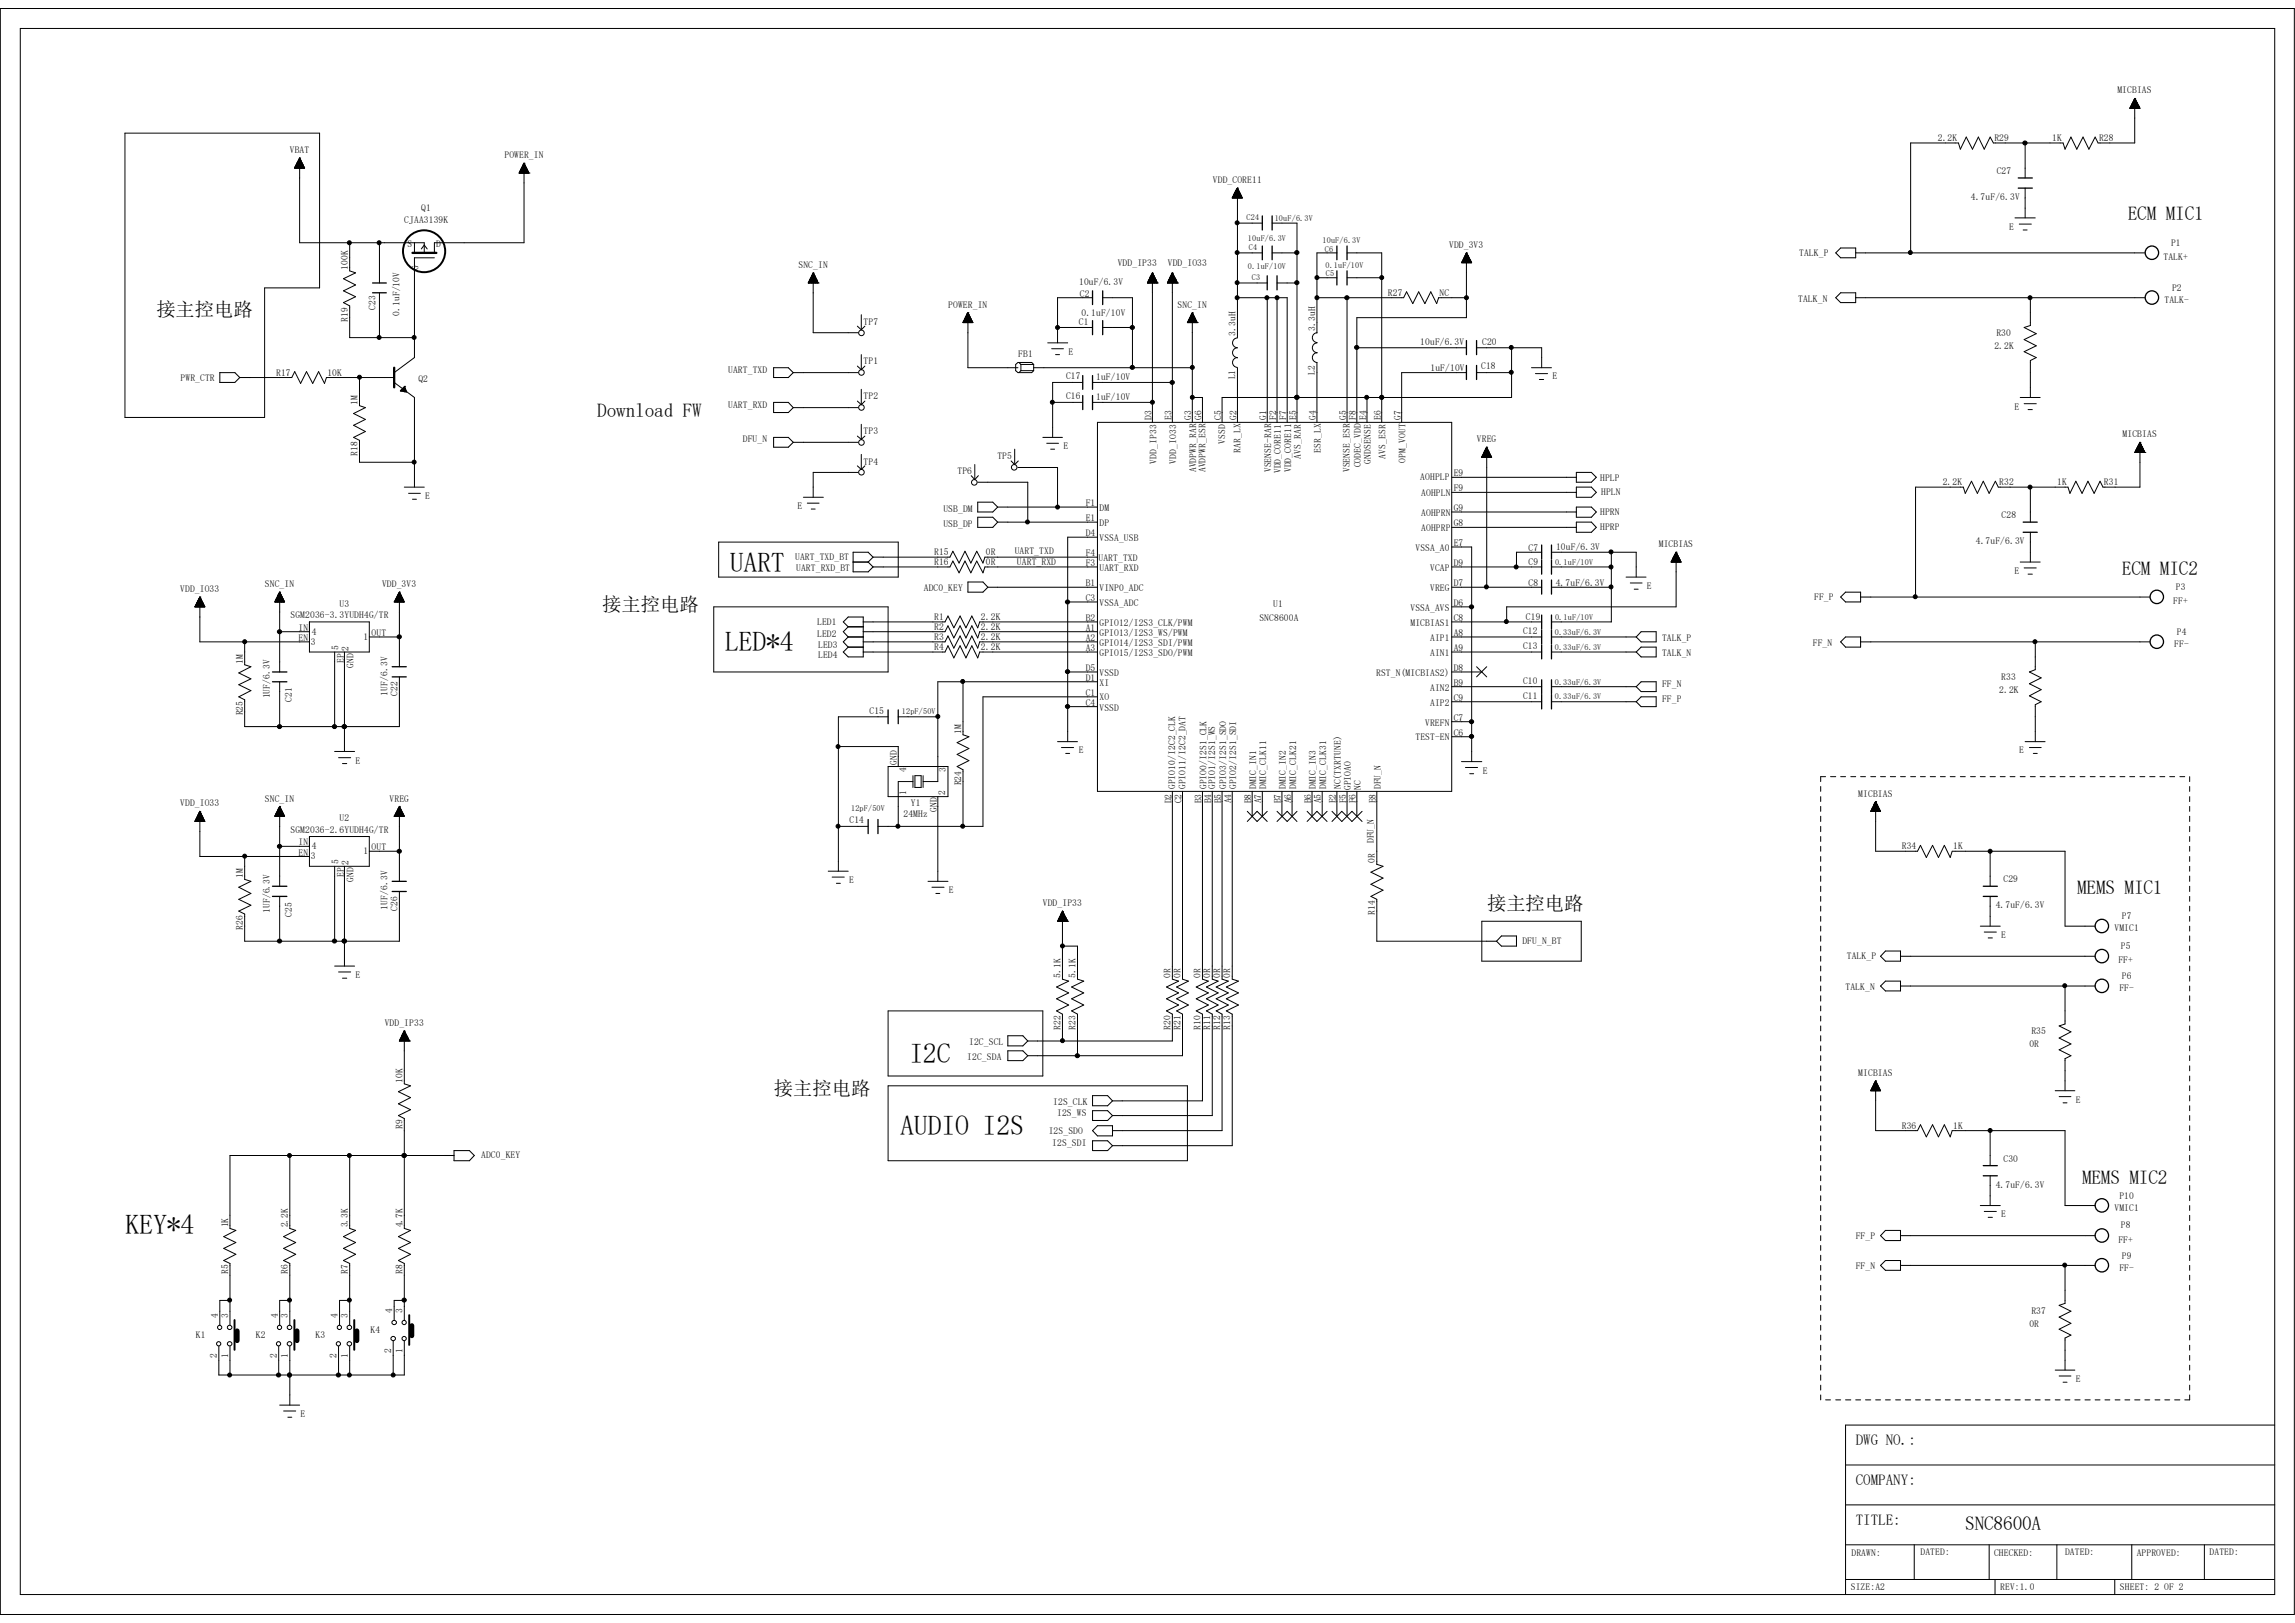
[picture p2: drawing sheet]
<svg xmlns="http://www.w3.org/2000/svg" width="297mm" height="210mm" viewBox="0 0 297 210" stroke-linecap="round" stroke-linejoin="round" font-family="sans-serif">
<defs><g id="words">
<g font-size="3.6">
<text x="94.4" y="74">UART</text>
<text x="93.8" y="84.2">LED*4</text>
<text x="117.7" y="137.5">I2C</text>
<text x="116.5" y="146.8">AUDIO I2S</text>
<text x="16.3" y="159.7">KEY*4</text>
</g>
<g font-size="2.5">
<text x="275.4" y="28.5">ECM MIC1</text>
<text x="20.2" y="40.9">接主控电路</text>
<text x="77.3" y="53.9">Download FW</text>
<text x="274.6" y="74.4">ECM MIC2</text>
<text x="77.9" y="79.1">接主控电路</text>
<text x="192.4" y="117.8">接主控电路</text>
<text x="268.8" y="115.7">MEMS MIC1</text>
<text x="100.2" y="141.7">接主控电路</text>
<text x="269.5" y="153.2">MEMS MIC2</text>
<text x="254.3" y="198">SNC8600A</text>
</g>
<g font-size="1.9">
<text x="240.2" y="187">DWG NO.:</text>
<text x="240.2" y="192.2">COMPANY:</text>
<text x="240.2" y="197.3">TITLE:</text>
</g>
<g font-size="1.2">
<text x="274" y="12.1">MICBIAS</text>
<text x="37.5" y="19.8">VBAT</text>
<text x="65.3" y="20.4">POWER_IN</text>
<text x="157" y="23.7">VDD_CORE11</text>
<text x="250.8" y="18.2">2.2K</text>
<text x="258.1" y="18.2">R29</text>
<text x="258.4" y="22.6">C27</text>
<text x="265.6" y="18.2">1K</text>
<text x="271.7" y="18.2">R28</text>
<text x="52.3" y="28.9">CJAA3139K</text>
<text x="54.5" y="27.3">Q1</text>
<text x="255.1" y="25.9">4.7uF/6.3V</text>
<text x="260" y="29.8">E</text>
<text x="45" y="34.9" transform="rotate(-90 45 34.9)">100K</text>
<text x="52.7" y="31.9">S</text>
<text x="54.1" y="34.9" transform="rotate(-90 54.1 34.9)">G</text>
<text x="56.5" y="31.9">D</text>
<text x="103.3" y="34.6">SNC_IN</text>
<text x="144.7" y="34.4">VDD_IP33</text>
<text x="151.1" y="34.4">VDD_IO33</text>
<text x="187.5" y="32.1">VDD_3V3</text>
<text x="232.8" y="33.1">TALK_P</text>
<text x="280" y="33.7">TALK+</text>
<text x="281" y="31.8">P1</text>
<text x="45" y="41.6" transform="rotate(-90 45 41.6)">R19</text>
<text x="48.6" y="40.1" transform="rotate(-90 48.6 40.1)">C23</text>
<text x="51.7" y="40.9" transform="rotate(-90 51.7 40.9)">0.1uF/10V</text>
<text x="111.8" y="42">TP7</text>
<text x="122.7" y="39.8">POWER_IN</text>
<text x="139.6" y="42">C1</text>
<text x="139.7" y="36.9">10uF/6.3V</text>
<text x="139.7" y="38.4">C2</text>
<text x="140" y="40.9">0.1uF/10V</text>
<text x="152.4" y="39.8">SNC_IN</text>
<text x="179.6" y="38.3">R27</text>
<text x="186.3" y="38.3">NC</text>
<text x="232.7" y="39">TALK_N</text>
<text x="280.1" y="39.2">TALK-</text>
<text x="281.1" y="37.6">P2</text>
<text x="111.8" y="47.2">TP1</text>
<text x="131.8" y="46.1">FB1</text>
<text x="138.3" y="45.9">E</text>
<text x="159.9" y="43.5" transform="rotate(-90 159.9 43.5)">3.3uH</text>
<text x="170.2" y="42.8" transform="rotate(-90 170.2 42.8)">3.3uH</text>
<text x="183.8" y="44.6">10uF/6.3V</text>
<text x="185.1" y="48">1uF/10V</text>
<text x="191.7" y="47.7">C18</text>
<text x="191.8" y="44.6">C20</text>
<text x="258.1" y="45.1">2.2K</text>
<text x="258.4" y="43.4">R30</text>
<text x="23.4" y="49.4">PWR_CTR</text>
<text x="35.7" y="48.6">R17</text>
<text x="42.4" y="48.6">10K</text>
<text x="46.3" y="52.4" transform="rotate(-90 46.3 52.4)">1M</text>
<text x="54.1" y="49.5">Q2</text>
<text x="94.2" y="48.2">UART_TXD</text>
<text x="94.2" y="52.7">UART_RXD</text>
<text x="111.8" y="51.7">TP2</text>
<text x="138" y="51.7">C16</text>
<text x="138" y="49.1">C17</text>
<text x="141.9" y="51.7">1uF/10V</text>
<text x="141.9" y="49.1">1uF/10V</text>
<text x="159.9" y="49.1" transform="rotate(-90 159.9 49.1)">L1</text>
<text x="170.2" y="48.5" transform="rotate(-90 170.2 48.5)">L2</text>
<text x="200.9" y="49.1">E</text>
<text x="260.7" y="53">E</text>
<text x="46.3" y="59" transform="rotate(-90 46.3 59)">R18</text>
<text x="96.1" y="57.2">DFU_N</text>
<text x="111.8" y="56.2">TP3</text>
<text x="129.1" y="59.4">TP5</text>
<text x="137.6" y="58.1">E</text>
<text x="149" y="54.4" transform="rotate(-90 149 54.4)">D3</text>
<text x="149.7" y="60" transform="rotate(-90 149.7 60)">VDD_IP33</text>
<text x="151.6" y="54.4" transform="rotate(-90 151.6 54.4)">E3</text>
<text x="152.2" y="60" transform="rotate(-90 152.2 60)">VDD_IO33</text>
<text x="154.2" y="54.4" transform="rotate(-90 154.2 54.4)">G3</text>
<text x="155.5" y="54.4" transform="rotate(-90 155.5 54.4)">G6</text>
<text x="158" y="54.4" transform="rotate(-90 158 54.4)">C5</text>
<text x="158.5" y="57.4" transform="rotate(-90 158.5 57.4)">VSSD</text>
<text x="160" y="54.4" transform="rotate(-90 160 54.4)">G2</text>
<text x="160.5" y="58.6" transform="rotate(-90 160.5 58.6)">RAR_LX</text>
<text x="163.9" y="54.4" transform="rotate(-90 163.9 54.4)">G1</text>
<text x="165.1" y="54.4" transform="rotate(-90 165.1 54.4)">F2</text>
<text x="166.5" y="54.4" transform="rotate(-90 166.5 54.4)">F7</text>
<text x="167.7" y="54.4" transform="rotate(-90 167.7 54.4)">E5</text>
<text x="168.4" y="59.4" transform="rotate(-90 168.4 59.4)">AVS_RAR</text>
<text x="170.3" y="54.4" transform="rotate(-90 170.3 54.4)">G4</text>
<text x="170.9" y="58.6" transform="rotate(-90 170.9 58.6)">ESR_LX</text>
<text x="174.2" y="54.4" transform="rotate(-90 174.2 54.4)">G5</text>
<text x="175.5" y="54.4" transform="rotate(-90 175.5 54.4)">F8</text>
<text x="176.8" y="54.4" transform="rotate(-90 176.8 54.4)">E4</text>
<text x="177.4" y="60" transform="rotate(-90 177.4 60)">GNDSENSE</text>
<text x="178.7" y="54.4" transform="rotate(-90 178.7 54.4)">E6</text>
<text x="179.3" y="59.4" transform="rotate(-90 179.3 59.4)">AVS_ESR</text>
<text x="181.3" y="54.4" transform="rotate(-90 181.3 54.4)">G7</text>
<text x="181.9" y="59.9" transform="rotate(-90 181.9 59.9)">OPM_VOUT</text>
<text x="191.1" y="57.2">VREG</text>
<text x="274.7" y="56.6">MICBIAS</text>
<text x="55" y="64.6">E</text>
<text x="103.2" y="65.9">E</text>
<text x="111.8" y="60.1">TP4</text>
<text x="123.9" y="61.4">TP6</text>
<text x="140.5" y="65.5">F1</text>
<text x="154.8" y="61.1" transform="rotate(-90 154.8 61.1)">AVDPWR_RAR</text>
<text x="156" y="61.1" transform="rotate(-90 156 61.1)">AVDPWR_ESR</text>
<text x="164.5" y="61.1" transform="rotate(-90 164.5 61.1)">VSENSE-RAR</text>
<text x="165.8" y="61.3" transform="rotate(-90 165.8 61.3)">VDD_CORE11</text>
<text x="167.1" y="61.1" transform="rotate(-90 167.1 61.1)">VDD_CORE11</text>
<text x="174.7" y="61.1" transform="rotate(-90 174.7 61.1)">VSENSE_ESR</text>
<text x="176.1" y="60.5" transform="rotate(-90 176.1 60.5)">CODEC_VDD</text>
<text x="183.8" y="62.1">AOHPLP</text>
<text x="183.9" y="64.2">AOHPLN</text>
<text x="188.1" y="61.6">E9</text>
<text x="188.1" y="63.6">F9</text>
<text x="207.1" y="62.3">HPLP</text>
<text x="207.2" y="64.1">HPLN</text>
<text x="251.4" y="62.8">2.2K</text>
<text x="258.7" y="62.8">R32</text>
<text x="266.2" y="62.8">1K</text>
<text x="272.3" y="62.8">R31</text>
<text x="120.9" y="71.8">R15</text>
<text x="122.1" y="66.3">USB_DM</text>
<text x="122.1" y="68.2">USB_DP</text>
<text x="127.6" y="71.8">0R</text>
<text x="131.3" y="71.7">UART_TXD</text>
<text x="140.5" y="69.4">D4</text>
<text x="140.5" y="67.4">E1</text>
<text x="140.5" y="72">F4</text>
<text x="142.3" y="70">VSSA_USB</text>
<text x="142.3" y="68.1">DP</text>
<text x="142.3" y="66.1">DM</text>
<text x="183.2" y="71.3">VSSA_A0</text>
<text x="183.9" y="68.7">AOHPRP</text>
<text x="183.9" y="66.8">AOHPRN</text>
<text x="188.1" y="70.7">E7</text>
<text x="188.1" y="68.1">G8</text>
<text x="188.1" y="66.1">G9</text>
<text x="197.8" y="71.3">C7</text>
<text x="201.4" y="71.2">10uF/6.3V</text>
<text x="207.1" y="66.7">HPRN</text>
<text x="207.1" y="68.6">HPRP</text>
<text x="214.7" y="70.8">MICBIAS</text>
<text x="255.7" y="70.4">4.7uF/6.3V</text>
<text x="259" y="67.1">C28</text>
<text x="23.3" y="76.6">VDD_IO33</text>
<text x="34.3" y="76">SNC_IN</text>
<text x="49.5" y="76">VDD_3V3</text>
<text x="102.9" y="72.5">UART_TXD_BT</text>
<text x="103" y="73.9">UART_RXD_BT</text>
<text x="119.5" y="76.5">ADC0_KEY</text>
<text x="120.9" y="73.1">R16</text>
<text x="127.6" y="73.1">0R</text>
<text x="131.6" y="73.1">UART_RXD</text>
<text x="140.5" y="75.9">B1</text>
<text x="140.5" y="77.8">C3</text>
<text x="140.5" y="73.2">F3</text>
<text x="142.2" y="72.6">UART_TXD</text>
<text x="142.3" y="76.5">VINP0_ADC</text>
<text x="142.3" y="73.9">UART_RXD</text>
<text x="185.1" y="76.5">VREG</text>
<text x="185.1" y="73.9">VCAP</text>
<text x="188.1" y="75.9">D7</text>
<text x="188.1" y="73.2">D9</text>
<text x="197.8" y="75.9">C8</text>
<text x="197.8" y="73.1">C9</text>
<text x="201.3" y="75.9">4.7uF/6.3V</text>
<text x="213.1" y="76.2">E</text>
<text x="234.8" y="77.6">FF_P</text>
<text x="260.7" y="74.3">E</text>
<text x="281.6" y="76.4">P3</text>
<text x="37.6" y="80">SGM2036-3.3YUDH4G/TR</text>
<text x="38.7" y="82.9">EN</text>
<text x="38.7" y="81.6">IN</text>
<text x="40.2" y="83.4">3</text>
<text x="40.3" y="82.1">4</text>
<text x="43.9" y="78.5">U3</text>
<text x="47" y="82.8">1</text>
<text x="48.1" y="82.3">OUT</text>
<text x="105.7" y="80.9">LED1</text>
<text x="105.7" y="82.4">LED2</text>
<text x="105.9" y="83.9">LED3</text>
<text x="120.9" y="80.2">R1</text>
<text x="120.9" y="81.5">R2</text>
<text x="120.9" y="82.8">R3</text>
<text x="127" y="80.2">2.2K</text>
<text x="127" y="81.5">2.2K</text>
<text x="127" y="82.8">2.2K</text>
<text x="140.5" y="81.6">A1</text>
<text x="140.5" y="82.9">A2</text>
<text x="140.5" y="80.3">B2</text>
<text x="142.3" y="82.3">GPIO13/I2S3_WS/PWM</text>
<text x="142.3" y="83.6">GPIO14/I2S3_SDI/PWM</text>
<text x="142.3" y="81">GPIO12/I2S3_CLK/PWM</text>
<text x="142.3" y="78.4">VSSA_ADC</text>
<text x="163" y="80.4">SNC8600A</text>
<text x="164.8" y="78.5">U1</text>
<text x="182.5" y="81">MICBIAS1</text>
<text x="182.5" y="79">VSSA_AVS</text>
<text x="185.1" y="82.9">AIP1</text>
<text x="188.1" y="82.3">A8</text>
<text x="188.1" y="80.3">C8</text>
<text x="188.1" y="78.4">D6</text>
<text x="197.1" y="82">C12</text>
<text x="197.1" y="84">C13</text>
<text x="197.5" y="80.2">C19</text>
<text x="215.1" y="82.9">TALK_P</text>
<text x="234.6" y="83.6">FF_N</text>
<text x="281.3" y="78.2">FF+</text>
<text x="281.4" y="83.7">FF-</text>
<text x="281.7" y="82.2">P4</text>
<text x="31.4" y="85.9" transform="rotate(-90 31.4 85.9)">1M</text>
<text x="43.8" y="84.1" transform="rotate(-90 43.8 84.1)">5</text>
<text x="44.5" y="85.8" transform="rotate(-90 44.5 85.8)">EP</text>
<text x="45.1" y="84.2" transform="rotate(-90 45.1 84.2)">2</text>
<text x="45.8" y="86.4" transform="rotate(-90 45.8 86.4)">GND</text>
<text x="50.2" y="90" transform="rotate(-90 50.2 90)">1UF/6.3V</text>
<text x="105.9" y="85.1">LED4</text>
<text x="120.9" y="84.1">R4</text>
<text x="127" y="84.1">2.2K</text>
<text x="140.5" y="84.2">A3</text>
<text x="140.5" y="88.1">D1</text>
<text x="140.5" y="86.8">D5</text>
<text x="142.3" y="84.9">GPIO15/I2S3_SDO/PWM</text>
<text x="142.3" y="88.7">XI</text>
<text x="142.3" y="87.5">VSSD</text>
<text x="178.1" y="87.5">RST_N(MICBIAS2)</text>
<text x="185.1" y="84.9">AIN1</text>
<text x="185.1" y="89.4">AIN2</text>
<text x="188.1" y="84.2">A9</text>
<text x="188.1" y="88.7">B9</text>
<text x="188.1" y="86.8">D8</text>
<text x="197.1" y="88.5">C10</text>
<text x="215.1" y="88.9">FF_N</text>
<text x="215.1" y="84.9">TALK_N</text>
<text x="258.7" y="89.7">2.2K</text>
<text x="259" y="88">R33</text>
<text x="31.4" y="92.6" transform="rotate(-90 31.4 92.6)">R25</text>
<text x="34.9" y="90.4" transform="rotate(-90 34.9 90.4)">1UF/6.3V</text>
<text x="37.8" y="90.8" transform="rotate(-90 37.8 90.8)">C21</text>
<text x="51.4" y="90.1" transform="rotate(-90 51.4 90.1)">C22</text>
<text x="112.5" y="92.4">C15</text>
<text x="124.4" y="95" transform="rotate(-90 124.4 95)">1M</text>
<text x="140.5" y="90">C1</text>
<text x="140.5" y="91.3">C4</text>
<text x="142.3" y="90.6">XO</text>
<text x="142.3" y="91.9">VSSD</text>
<text x="183.2" y="95.7">TEST-EN</text>
<text x="184.4" y="93.9">VREFN</text>
<text x="185.1" y="91.3">AIP2</text>
<text x="188.1" y="95.2">C6</text>
<text x="188.1" y="93.3">C7</text>
<text x="188.1" y="90.7">C9</text>
<text x="197.1" y="90.4">C11</text>
<text x="215.1" y="90.8">FF_P</text>
<text x="46" y="98.8">E</text>
<text x="116.1" y="99" transform="rotate(-90 116.1 99)">GND</text>
<text x="117.3" y="99.9" transform="rotate(-90 117.3 99.9)">4</text>
<text x="122.4" y="99.9" transform="rotate(-90 122.4 99.9)">3</text>
<text x="124.4" y="101.6" transform="rotate(-90 124.4 101.6)">R24</text>
<text x="139.6" y="97.5">E</text>
<text x="191.9" y="100.1">E</text>
<text x="261.3" y="97.5">E</text>
<text x="23.3" y="104.4">VDD_IO33</text>
<text x="34.3" y="103.7">SNC_IN</text>
<text x="37.6" y="107.7">SGM2036-2.6YUDH4G/TR</text>
<text x="43.9" y="106.3">U2</text>
<text x="50.4" y="103.7">VREG</text>
<text x="109.9" y="106.6">C14</text>
<text x="116.9" y="105.7">24MHz</text>
<text x="117.3" y="102.9" transform="rotate(-90 117.3 102.9)">1</text>
<text x="117.9" y="104.4">Y1</text>
<text x="121.2" y="105.1" transform="rotate(-90 121.2 105.1)">GND</text>
<text x="122.3" y="102.9" transform="rotate(-90 122.3 102.9)">2</text>
<text x="151.6" y="104" transform="rotate(-90 151.6 104)">D2</text>
<text x="152.1" y="102.2" transform="rotate(-90 152.1 102.2)">GPIO10/I2C2_CLK</text>
<text x="152.9" y="104" transform="rotate(-90 152.9 104)">C2</text>
<text x="153.4" y="102.2" transform="rotate(-90 153.4 102.2)">GPIO11/I2C2_DAT</text>
<text x="155.5" y="104" transform="rotate(-90 155.5 104)">B3</text>
<text x="156.1" y="102.2" transform="rotate(-90 156.1 102.2)">GPIO0/I2S1_CLK</text>
<text x="156.8" y="104" transform="rotate(-90 156.8 104)">B4</text>
<text x="157.3" y="102.2" transform="rotate(-90 157.3 102.2)">GPIO1/I2S1_WS</text>
<text x="158" y="104" transform="rotate(-90 158 104)">B5</text>
<text x="158.7" y="102.2" transform="rotate(-90 158.7 102.2)">GPIO3/I2S1_SDO</text>
<text x="159.3" y="104" transform="rotate(-90 159.3 104)">A4</text>
<text x="160" y="102.2" transform="rotate(-90 160 102.2)">GPIO2/I2S1_SDI</text>
<text x="161.9" y="104" transform="rotate(-90 161.9 104)">B8</text>
<text x="162.6" y="102.2" transform="rotate(-90 162.6 102.2)">DMIC_IN1</text>
<text x="163.2" y="104" transform="rotate(-90 163.2 104)">A7</text>
<text x="163.9" y="102.2" transform="rotate(-90 163.9 102.2)">DMIC_CLK11</text>
<text x="165.8" y="104" transform="rotate(-90 165.8 104)">B7</text>
<text x="166.4" y="102.2" transform="rotate(-90 166.4 102.2)">DMIC_IN2</text>
<text x="167.1" y="104" transform="rotate(-90 167.1 104)">A6</text>
<text x="167.7" y="102.2" transform="rotate(-90 167.7 102.2)">DMIC_CLK21</text>
<text x="169.7" y="104" transform="rotate(-90 169.7 104)">B6</text>
<text x="170.3" y="102.2" transform="rotate(-90 170.3 102.2)">DMIC_IN3</text>
<text x="170.9" y="104" transform="rotate(-90 170.9 104)">A5</text>
<text x="171.6" y="102.2" transform="rotate(-90 171.6 102.2)">DMIC_CLK31</text>
<text x="172.9" y="104" transform="rotate(-90 172.9 104)">E2</text>
<text x="173.5" y="102.2" transform="rotate(-90 173.5 102.2)">NC(TXRTUNE)</text>
<text x="174.2" y="104" transform="rotate(-90 174.2 104)">F5</text>
<text x="174.8" y="102.3" transform="rotate(-90 174.8 102.3)">GPIOAO</text>
<text x="175.5" y="104" transform="rotate(-90 175.5 104)">F6</text>
<text x="176.1" y="102.3" transform="rotate(-90 176.1 102.3)">NC</text>
<text x="178.1" y="104" transform="rotate(-90 178.1 104)">E8</text>
<text x="178.7" y="102.2" transform="rotate(-90 178.7 102.2)">DFU_N</text>
<text x="240.5" y="103.1">MICBIAS</text>
<text x="31.4" y="113.6" transform="rotate(-90 31.4 113.6)">1M</text>
<text x="38.7" y="110.7">EN</text>
<text x="38.7" y="109.4">IN</text>
<text x="40.2" y="111.2">3</text>
<text x="40.3" y="109.9">4</text>
<text x="43.8" y="111.8" transform="rotate(-90 43.8 111.8)">5</text>
<text x="44.5" y="113.5" transform="rotate(-90 44.5 113.5)">EP</text>
<text x="45.1" y="112" transform="rotate(-90 45.1 112)">2</text>
<text x="47" y="110.5">1</text>
<text x="48.1" y="110">OUT</text>
<text x="177.8" y="109.1" transform="rotate(-90 177.8 109.1)">DFU_N</text>
<text x="177.9" y="111.7" transform="rotate(-90 177.9 111.7)">0R</text>
<text x="246.1" y="109.9">R34</text>
<text x="252.8" y="109.9">1K</text>
<text x="34.9" y="118.2" transform="rotate(-90 34.9 118.2)">1UF/6.3V</text>
<text x="37.8" y="118.6" transform="rotate(-90 37.8 118.6)">C25</text>
<text x="45.8" y="114.1" transform="rotate(-90 45.8 114.1)">GND</text>
<text x="50.2" y="117.7" transform="rotate(-90 50.2 117.7)">1UF/6.3V</text>
<text x="51.4" y="117.9" transform="rotate(-90 51.4 117.9)">C26</text>
<text x="109.9" y="114.3">E</text>
<text x="122.8" y="115.6">E</text>
<text x="135" y="117.3">VDD_IP33</text>
<text x="177.9" y="118.4" transform="rotate(-90 177.9 118.4)">R14</text>
<text x="258.3" y="117.5">4.7uF/6.3V</text>
<text x="259.3" y="114.2">C29</text>
<text x="274.6" y="119">P7</text>
<text x="31.4" y="120.4" transform="rotate(-90 31.4 120.4)">R26</text>
<text x="197" y="122.2">DFU_N_BT</text>
<text x="239" y="124.1">TALK_P</text>
<text x="259" y="121.4">E</text>
<text x="273.6" y="120.5">VMIC1</text>
<text x="274.2" y="124.7">FF+</text>
<text x="274.5" y="122.8">P5</text>
<text x="46" y="126.6">E</text>
<text x="137.2" y="126.6" transform="rotate(-90 137.2 126.6)">5.1K</text>
<text x="139.2" y="126.6" transform="rotate(-90 139.2 126.6)">5.1K</text>
<text x="151.5" y="126.6" transform="rotate(-90 151.5 126.6)">0R</text>
<text x="152.8" y="126.6" transform="rotate(-90 152.8 126.6)">0R</text>
<text x="155.4" y="126.6" transform="rotate(-90 155.4 126.6)">0R</text>
<text x="156.6" y="126.6" transform="rotate(-90 156.6 126.6)">0R</text>
<text x="157.9" y="126.6" transform="rotate(-90 157.9 126.6)">0R</text>
<text x="159.2" y="126.6" transform="rotate(-90 159.2 126.6)">0R</text>
<text x="238.8" y="128.1">TALK_N</text>
<text x="274.3" y="128.3">FF-</text>
<text x="274.6" y="126.7">P6</text>
<text x="49.8" y="132.8">VDD_IP33</text>
<text x="125.2" y="137.1">I2C_SDA</text>
<text x="125.4" y="135.2">I2C_SCL</text>
<text x="137.2" y="133.3" transform="rotate(-90 137.2 133.3)">R22</text>
<text x="139.2" y="133.3" transform="rotate(-90 139.2 133.3)">R23</text>
<text x="151.5" y="133.3" transform="rotate(-90 151.5 133.3)">R20</text>
<text x="152.8" y="133.3" transform="rotate(-90 152.8 133.3)">R21</text>
<text x="155.4" y="133.3" transform="rotate(-90 155.4 133.3)">R10</text>
<text x="156.6" y="133.3" transform="rotate(-90 156.6 133.3)">R11</text>
<text x="157.9" y="133.3" transform="rotate(-90 157.9 133.3)">R12</text>
<text x="159.2" y="133.3" transform="rotate(-90 159.2 133.3)">R13</text>
<text x="262.6" y="135.5">0R</text>
<text x="262.9" y="133.8">R35</text>
<text x="52.1" y="140.1" transform="rotate(-90 52.1 140.1)">10K</text>
<text x="136.3" y="143">I2S_CLK</text>
<text x="240.5" y="139.2">MICBIAS</text>
<text x="268.6" y="142.7">E</text>
<text x="52.1" y="146.1" transform="rotate(-90 52.1 146.1)">R9</text>
<text x="62.3" y="149.9">ADC0_KEY</text>
<text x="135.7" y="146.7">I2S_SDO</text>
<text x="136.2" y="148.3">I2S_SDI</text>
<text x="136.8" y="144.4">I2S_WS</text>
<text x="246.1" y="146">R36</text>
<text x="252.8" y="146">1K</text>
<text x="258.3" y="153.7">4.7uF/6.3V</text>
<text x="259.3" y="150.3">C30</text>
<text x="274.3" y="155.1">P10</text>
<text x="29.5" y="158.8" transform="rotate(-90 29.5 158.8)">1K</text>
<text x="37.3" y="158.8" transform="rotate(-90 37.3 158.8)">2.2K</text>
<text x="45" y="158.8" transform="rotate(-90 45 158.8)">3.3K</text>
<text x="52.1" y="158.8" transform="rotate(-90 52.1 158.8)">4.7K</text>
<text x="240.2" y="160.3">FF_P</text>
<text x="259" y="157.5">E</text>
<text x="273.6" y="156.7">VMIC1</text>
<text x="274.2" y="160.8">FF+</text>
<text x="274.5" y="159">P8</text>
<text x="29.5" y="164.9" transform="rotate(-90 29.5 164.9)">R5</text>
<text x="37.3" y="164.9" transform="rotate(-90 37.3 164.9)">R6</text>
<text x="45" y="164.9" transform="rotate(-90 45 164.9)">R7</text>
<text x="52.1" y="164.9" transform="rotate(-90 52.1 164.9)">R8</text>
<text x="240.2" y="164.3">FF_N</text>
<text x="274.3" y="164.4">FF-</text>
<text x="274.6" y="162.9">P9</text>
<text x="25.4" y="173.2">K1</text>
<text x="28.2" y="170.6" transform="rotate(-90 28.2 170.6)">4</text>
<text x="29.5" y="170.6" transform="rotate(-90 29.5 170.6)">3</text>
<text x="33.1" y="173.2">K2</text>
<text x="35.9" y="170.6" transform="rotate(-90 35.9 170.6)">4</text>
<text x="37.3" y="170.6" transform="rotate(-90 37.3 170.6)">3</text>
<text x="40.9" y="173.2">K3</text>
<text x="43.7" y="170.6" transform="rotate(-90 43.7 170.6)">4</text>
<text x="45" y="170.6" transform="rotate(-90 45 170.6)">3</text>
<text x="48" y="172.6">K4</text>
<text x="50.8" y="169.9" transform="rotate(-90 50.8 169.9)">4</text>
<text x="52.1" y="169.9" transform="rotate(-90 52.1 169.9)">3</text>
<text x="262.6" y="171.7">0R</text>
<text x="262.9" y="170">R37</text>
<text x="28.1" y="175.7" transform="rotate(-90 28.1 175.7)">2</text>
<text x="29.5" y="175.7" transform="rotate(-90 29.5 175.7)">1</text>
<text x="35.8" y="175.7" transform="rotate(-90 35.8 175.7)">2</text>
<text x="37.3" y="175.7" transform="rotate(-90 37.3 175.7)">1</text>
<text x="43.6" y="175.7" transform="rotate(-90 43.6 175.7)">2</text>
<text x="45" y="175.7" transform="rotate(-90 45 175.7)">1</text>
<text x="50.6" y="175.1" transform="rotate(-90 50.6 175.1)">2</text>
<text x="52.1" y="175.1" transform="rotate(-90 52.1 175.1)">1</text>
<text x="268.6" y="178.9">E</text>
<text x="38.9" y="183.4">E</text>
<text x="239.6" y="201.3">DRAWN:</text>
<text x="248.5" y="201.2">DATED:</text>
<text x="258.1" y="201.3">CHECKED:</text>
<text x="267.3" y="201.2">DATED:</text>
<text x="276.5" y="201.3">APPROVED:</text>
<text x="286" y="201.2">DATED:</text>
<text x="239.5" y="205.7">SIZE:A2</text>
<text x="258.9" y="205.7">REV:1.0</text>
<text x="274.4" y="205.7">SHEET: 2 OF 2</text>
</g>
<g font-size="1.1">
<text x="161.3" y="28.4">C24</text>
<text x="165" y="28.6">10uF/6.3V</text>
<text x="161.5" y="34.8">0.1uF/10V</text>
<text x="161.5" y="31.2">10uF/6.3V</text>
<text x="161.6" y="32.3">C4</text>
<text x="171.2" y="31.4">10uF/6.3V</text>
<text x="171.4" y="32.6">C6</text>
<text x="171.5" y="34.6">0.1uF/10V</text>
<text x="171.6" y="35.7">C5</text>
<text x="162" y="36.2">C3</text>
<text x="201.3" y="73.1">0.1uF/10V</text>
<text x="201.2" y="82.1">0.33uF/6.3V</text>
<text x="201.3" y="80.2">0.1uF/10V</text>
<text x="201.2" y="88.6">0.33uF/6.3V</text>
<text x="201.2" y="84.1">0.33uF/6.3V</text>
<text x="116.7" y="92.5">12pF/50V</text>
<text x="201.2" y="90.5">0.33uF/6.3V</text>
<text x="110.2" y="105">12pF/50V</text>
</g>
</g></defs>
<g fill="none" stroke="#000" stroke-width=".13">
<path d="M0 1.1h296.9v207.8h-296.9zM2.6 3.7h291.8v202.6h-291.8zM16.2 17.2h25.2v20.1h-7.2v16.7h-18zM262.1 18.5v4.5M275.7 14v-.1h1.2v.1M275.7 13.9h1.2M275.7 14v-.2h1.2v.2M275.8 13.8h1.1M275.8 14v-.2h1v.2M275.8 13.7h1M275.8 14v-.4h1v.4M275.8 13.6h.9"/>
<path d="M275.9 14v-.5h.8v.5M275.9 13.5h.7M275.9 14v-.6h.7v.6M276 13.4h.6M276 13.3h.6M276.1 13.2h.4M276.1 14v-.9h.4v.9M276.1 13.1h.4M276.1 13h.3M276.2 14v-1.1h.2v1.1M276.2 12.9h.2M276.3 12.7h.1"/>
<path d="M276.3 12.7v5.8h-4.8l-.4-.8-.8 1.6-.7-1.6-.8 1.6-.8-1.6-.7 1.6-.3-.8h-9l-.4-.8-.8 1.6-.8-1.6-.7 1.6-.8-1.6-.8 1.6-.3-.8h-6.1v14.2M276.3 12.7l.6 1.3h-1.3zM276.3 12.8h.1M276.4 12.8h-.2v1.2M276.4 12.8v1.2M276.4 13h-.3v1M276.4 13v1M276.5 13.3h-.5v.7M276.5 13.2v.8M276.6 13.3h-.6v.7M276.6 13.3v.7M38.1 21.8h1.3"/>
<path d="M38.1 21.8v-.1h1.3v.1M38.2 21.6h1.2M38.2 21.6h1.1v.2M38.2 21.5v.3M38.2 21.5h1.1M38.3 21.5h1v.3M38.3 21.4h1M38.3 21.5v.3M38.3 21.8v-.4h.9v.4M38.3 21.3h.9M38.4 21.3h.8v.5M38.4 21.3v.5"/>
<path d="M38.4 21.3h.8M38.4 21.8v-.6h.8v.6M38.4 21.1h.7M38.4 21.1h.7v.7M38.4 21v.8M38.5 21h.6M38.5 21h.5v.8M38.5 20.9v.9M38.6 20.9h.4M38.6 20.9h.4v.9M38.6 20.8v1M38.6 20.8h.3"/>
<path d="M38.7 20.8h.2v1M38.7 20.7h.2v1.1M38.7 20.5h.1v1.3M38.7 20.5v1.3M38.8 20.4h.1M38.8 20.4v11h16.1v1.3M38.8 20.4l-.7 1.4M38.8 20.4l.6 1.4M38.8 20.5h.1M38.9 20.6h-.2v1.2M38.9 20.7h-.2v1.1M45.3 31.4v3.7l.7 .2-1.6 .8 1.6 .8-1.6 .7 1.6 .8-1.6 .8 .9 .4v4.1h8.3"/>
<path d="M49.1 31.4v5.2M49.1 37.9v5.8M53.6 31.4v1.3M54.5 32.2l.4-.5 .4 .5M56.2 33.4h-2.6v12.9l-2.6 1.9M67.2 22.4h.1M67.2 22.4h1.3M67.2 22.3h1.2v.1M67.2 22.3v.1M67.3 22.3h1.1M67.3 22.2h1.1M67.3 22.1v.3"/>
<path d="M67.3 22.1h1M67.4 22.1h.9M67.4 22.4v-.3h.9v.3M67.4 22h.8M67.4 21.9h.8v.5M67.4 21.8v.6M67.5 21.8h.7M67.5 21.8v.6M67.5 21.8h.6M67.5 21.7h.6v.7M67.5 21.6v.8M67.6 21.6h.5"/>
<path d="M67.6 21.6h.4M67.6 21.5h.4v.9M67.6 21.5v.9M67.6 21.5h.4M67.7 21.4h.2v1M67.7 21.3v1.1M67.7 21.3h.2M67.7 21.2v1.2M67.8 21.3h.1M67.8 21.2h.1v1.2M67.8 21.1v1.3M67.8 21.1h.1"/>
<path d="M67.8 21.1v10.3h-11.6v1.3M67.8 21.1l-.6 1.3M67.8 21.1l.7 1.3M67.9 21.3v1.1M68 21.4h-.4v1M68 21.5v.9M68.2 21.8v.6M68.2 21.9h-.8v.5M68.2 22v.4M68.4 22.2v.2M68.5 22.4h.1M104.6 36.6h.1"/>
<path d="M104.6 36.6h1.3M104.6 36.5h1.2M104.6 36.5v.1M104.7 36.5h1.1v.1M104.7 36.6v-.2h1.1v.2M104.7 36.4h1M104.8 36.6v-.3h.9v.3M104.8 36.2h.9M104.8 36.2v.4M104.9 36.2h.8M104.9 36.1h.7M104.9 36.1v.5"/>
<path d="M104.9 36h.7M104.9 35.9h.7v.7M105 35.9h.5M105.1 35.7h.4M105.1 35.6v1M105.1 35.6h.3M105.2 35.5h.2v1.1M105.2 35.4h.1v1.2M105.2 35.3h.1M105.2 35.3v7.8h5.8M105.2 35.4h.1M105.2 35.3l.7 1.3"/>
<path d="M105.2 35.3l-.6 1.3M105.3 35.3v1.3M105.3 35.5h-.1v1.1M105.5 35.6v1M105.5 35.9h-.5v.7M105.5 35.8h-.5v.8M105.5 35.7v.9M105.5 35.9v.7M105.6 36h-.7v.6M105.6 36.1v.5M105.7 36.2v.4M105.9 36.6h.1"/>
<path d="M141.4 38.5h-4.5v5.9M142.7 38.5h3.9v9.1M148.5 36.6h.1M148.5 36.6h1.3M148.5 36.5h1.2M148.5 36.5v.1M148.6 36.5h1.1v.1M148.6 36.4h1.1v.2M148.6 36.4v.2M148.6 36.4h1M148.6 36.3h1v.3M148.6 36.2v.4"/>
<path d="M148.7 36.2h.9M148.8 36.1h.7M148.8 36h.7v.6M148.8 35.9v.7M148.8 35.9h.7M148.8 35.9h.6M148.8 35.8v.8M148.9 35.9h.5M148.9 35.8h.5v.8M148.9 35.7v.9M149 35.7h.4M149 35.6v1"/>
<path d="M149 35.6h.3M149 35.5v1.1M149.1 35.5h.2M149.1 35.5h.1v1.1M149.1 35.4h.1M149.1 35.4v1.2M149.1 35.3h.1M149.1 35.3v19.4M149.1 35.3l-.6 1.3M149.1 35.3l.7 1.3M149.2 35.3v1.3M149.3 35.6v1"/>
<path d="M149.4 35.6v1M149.4 35.9v.7M149.5 36h-.7v.6M149.5 36.1v.5M149.6 36.2h-.9v.4M149.6 36.2v.4M149.8 36.6h.1M151.1 36.6h.1M151.1 36.6h1.3M151.1 36.5h1.2M151.1 36.5v.1M151.2 36.5h1.1v.1"/>
<path d="M151.2 36.4h1.1v.2M151.2 36.4v.2M151.2 36.4h1.1M151.3 36.3h.9v.3M151.3 36.2h.9M151.3 36.1h.8M151.3 36v.6M151.4 36h.7M151.4 36h.7v.6M151.4 35.9v.7M151.4 35.9h.6M151.4 35.8v.8"/>
<path d="M151.5 35.9h.5M151.5 35.8h.4v.8M151.6 35.7h.3M151.6 35.6h.3v1M151.6 35.6v1M151.6 35.6h.2M151.6 35.5v1.1M151.6 35.5h.2M151.6 35.5h.2v1.1M151.6 35.4v1.2M151.7 35.4h.1M151.7 35.3v1.3"/>
<path d="M151.7 35.3h.1M151.7 35.3v19.4M151.7 35.3l-.6 1.3M151.7 35.3l.7 1.3M151.8 35.3v1.3M151.8 35.6v1M151.9 35.7h-.4v.9M152 35.9v.7M152.1 36.2h-.8v.4M152.1 36.1v.5M152.2 36.2h-.9v.4M152.2 36.2v.4"/>
<path d="M152.4 36.6h.1M159.5 25.6h1.2M159.5 25.5h1.2M159.6 25.5h1.1v.1M159.6 25.6v-.2h1.1v.2M159.6 25.3h1M159.6 25.6v-.4h1v.4M159.7 25.2h.9M159.7 25.1h.8v.5M159.7 25.1v.5M159.7 25.1h.8M159.8 25.1h.7v.5"/>
<path d="M159.8 25h.6M159.8 25v.6M159.8 24.9h.6v.7M159.9 24.8h.5v.8M159.9 24.8v.8M159.9 24.8h.5M159.9 24.7h.4v.9M159.9 24.7v.9M159.9 24.7h.4M159.9 24.6h.4v1M159.9 24.6v1M160 24.6h.3"/>
<path d="M160 24.6h.2v1M160 24.5v1.1M160.1 24.5h.1M160.1 24.4h.1v1.2M160.1 24.4v1.2M160.1 24.4h.1M160.1 24.3h.1M160.1 38.5h6.5v16.2M160.1 24.3v19.4M160.1 36.6h3.9M160.1 32.7h3.3M160.1 28.9h3.3"/>
<path d="M160.1 24.3l.7 1.3h-1.3zM160.4 24.9h-.6v.7M160.7 25.4h-1.1v.2M164 38.5v16.2M164.6 28.9h3.3v25.8M164.6 32.7h3.3M165.3 38.5v16.2M165.3 36.6h2.6M170.4 38.5h11.3l.3-.7 .8 1.5 .8-1.5 .8 1.5 .8-1.5 .7 1.5 .3-.8h3.6M170.4 35.9h2.6M173 32.7h-2.6v10.4M174.3 32.7h4.5v22"/>
<path d="M174.3 38.5v16.2M174.3 35.9h4.5M189.2 34h.1M189.2 34h1.2M189.2 33.9h1.2v.1M189.2 33.8v.2M189.3 33.8h1.1M189.3 33.8h1M189.3 33.7v.3M189.3 33.7h1M189.4 33.7h.9M189.4 33.6h.8v.4"/>
<path d="M189.4 33.5h.8M189.4 33.4v.6M189.5 33.4h.6v.6M189.5 33.4h.7v.6M189.5 33.3v.7M189.5 33.3h.6M189.5 33.2v.8M189.6 33.2h.4M189.6 33.1h.4M189.6 33.1v.9M189.7 33.1h.3M189.7 32.9h.2v1.1"/>
<path d="M189.7 32.9v1.1M189.7 32.9h.2M189.7 32.8v1.2M189.8 32.7h.1M189.8 32.7v8.4h-14.2v13.6M189.8 32.7l.7 1.3h-1.4zM189.8 32.8h.1M189.9 32.8v1.2M189.9 33h-.2v1M190 33v1M190 33.1v.9M190.1 33.2v.8"/>
<path d="M190.2 33.5h-.8v.5M190.2 33.6h-.8v.4M190.3 33.7v.3M237.6 32.7l.6-.6h2v1.3h-2zM237.6 38.5l.6-.6h2v1.3h-2zM240.2 38.5h37.4M240.2 32.7h37.4M260.8 28.2h2.6M261.3 29h1.6M261.8 29.8h.5M262.1 24.3v3.9M262.8 38.5v3.6l-.8 .3 1.5 .8-1.5 .7 1.5 .8-1.5 .8 1.5 .8-.7 .4v4.7"/>
<path d="M28.4 48.2h2l.6 .7-.6 .6h-2zM31 48.9h6.8l.3-.8 .8 1.5 .8-1.5 .8 1.5 .7-1.5 .8 1.5 .2-.7h8.8M46.5 48.9v3.6l.8 .2-1.5 .8 1.5 .8-1.5 .7 1.5 .8-1.5 .8 .7 .4v2.8h7.1M51 49.5l2.6 1.9v11.6M51.8 50.6h.1M51.9 50.5h.6M51.9 50.4v.2M52 50.4h.5M52.1 50.3v.3M52.1 50.2h.4v.5M52.2 50.2v.5M52.2 50.1h.2"/>
<path d="M52.3 50.7h.3M52.3 50v.7M52.4 50h.1M52.4 50l-.6 .6M52.4 50l.2 .7-.8-.1M52.6 50.6v.1M100.1 47.6h1.9l.7 .6-.7 .7h-1.9zM100.1 52.1h1.9l.7 .6-.7 .7h-1.9zM100.1 56.6h1.9l.7 .6-.7 .7h-1.9zM102.7 48.2h8.3M102.7 52.7h8.3M102.7 57.2h8.3"/>
<path d="M111 47.4l.5 .4M111 51.9l.5 .5M111 56.4l.5 .5M111 42.2l.5 .5 .4-.5M111.5 40.7v1.9M111.5 45.9v1.9M111.5 50.4v2M111.5 54.9v2M111.5 58.8v1.9M111.9 47.4l-.4 .4M111.9 51.9l-.4 .5M111.9 56.4l-.4 .5"/>
<path d="M124.6 41.7h.1M124.6 41.7h1.3M124.7 41.7h1.2M124.7 41.6h1.1v.1M124.7 41.6v.1M124.7 41.6h1.1M124.8 41.5h1M124.8 41.7v-.2h1v.2M124.8 41.4h.9M124.8 41.3h.9v.4M124.8 41.3v.4M124.9 41.3h.7"/>
<path d="M124.9 41.2h.7M124.9 41.2v.5M124.9 41.1h.7M124.9 41v.7M125 41.1h.6v.6M125 41h.5v.7M125.1 40.9h.4M125.1 40.9h.3M125.1 40.8v.9M125.1 40.8h.3M125.1 40.7v1M125.1 40.7h.3"/>
<path d="M125.1 40.7h.3v1M125.1 40.6v1.1M125.2 40.6h.1M125.2 40.5v1.2M125.2 40.6h.1v1.1M125.3 40.5h.1M125.3 40.5v7.1h6.4M125.3 40.5l-.7 1.2M125.3 40.5l.6 1.2M125.4 40.8v.9M125.5 40.9v.8M125.5 40.9h-.5v.8"/>
<path d="M125.6 41.2v.5M125.7 41.4h-.9v.3M125.7 41.4v.3M125.9 41.7h.1M130.9 59.6l.4 .5M131.3 58.1v2M131.8 59.6l-.5 .5M131.9 46.9l.2 .3M132.1 47.2v.8M132.1 48l-.2 .2M132.1 47.2h1.7M132.1 48h1.7"/>
<path d="M133.8 47.2l-.3-.3h-1.8l-.3 .3v.8l.3 .2h1.8l.3-.2M133.8 47.2v.8M133.8 47.6h20.5M135 56.6h2.5M135.5 57.4h1.5M135.6 44.4h2.6M136 58.1h.5M136.1 45.1h1.5M136.2 52.1h3.9M136.6 45.9h.5M136.9 42.4h4.5M140.1 49.5h-3.9v7.1"/>
<path d="M141.4 52.1h7.7M141.4 49.5h10.3M142 54.7h45.9v47.7h-45.9zM142.7 42.4h3.9M153.7 41.7h.1M153.7 41.7h1.2M153.7 41.6v.1M153.8 41.6h1.1M153.8 41.6h1.1v.1M153.8 41.5h1M153.9 41.4h.8v.3M153.9 41.3v.4"/>
<path d="M153.9 41.3h.8M153.9 41.2v.5M154 41.2h.7v.5M154 41.2h.6M154 41.1v.6M154 41.1h.6M154.1 41.1h.5M154.1 40.9h.5v.8M154.1 40.9h.4M154.1 40.9v.8M154.1 40.8v.9M154.2 40.8h.3v.9"/>
<path d="M154.2 40.7h.2v1M154.2 40.7v1M154.2 40.7h.2M154.2 40.6h.2M154.2 40.6v1.1M154.3 40.6h.1M154.3 40.5h.1M154.3 51.4h1.3v3.3M154.3 40.5v14.2M154.3 40.5l-.6 1.2M154.3 40.5l.6 1.2M154.3 40.5v1.2"/>
<path d="M154.4 40.6v1.1M154.6 41h-.5v.7M154.6 41v.7M154.6 41.1v.6M154.8 41.4h-1v.3M154.8 41.5h-1v.2M154.8 41.4v.3M154.9 41.7h.1M160.1 47.6v7.1M160.1 46.3a.61 .61 0 0 0-.6 .6 .61 .61 0 0 0 .6 .6M160.1 45a.64 .64 0 0 0-.6 .6 .64 .64 0 0 0 .6 .7M160.1 43.7a.64 .64 0 0 0-.6 .7 .64 .64 0 0 0 .6 .6"/>
<path d="M167.9 51.4h.1M170.4 45.7v-.1a.64 .64 0 0 0-.6 .7 .64 .64 0 0 0 .6 .6v7.8M170.4 44.4a.64 .64 0 0 0-.6 .6 .64 .64 0 0 0 .6 .6M170.4 43.1a.64 .64 0 0 0-.6 .6 .64 .64 0 0 0 .6 .6M175.6 45h14.2M176.9 51.4v3.3M178.8 51.4h.1M189.8 48.2h-8.4v6.5M191.1 48.2h4.5M191.1 45h8.4v2.6M191.8 59.1v.1M191.8 59.1l1.2 .1"/>
<path d="M191.8 59.1h1.2M191.8 59.2v-.2h1.2v.2M191.9 59h1M191.9 58.9h1v.3M191.9 58.8h.9v.4M191.9 58.8h.9M191.9 58.8v.4M192 59.2v-.5h.8v.5M192 58.7h.8M192 58.6h.7v.6M192 58.6v.6M192.1 58.6h.6"/>
<path d="M192.1 58.5h.6v.7M192.1 58.5v.7M192.1 58.5h.6M192.2 58.4h.5v.8M192.2 58.3h.4v.9M192.2 58.2h.3v1M192.2 58.1v1.1M192.3 58.1h.2M192.3 58.1h.2v1.1M192.3 58v1.2M192.3 58h.1M192.3 58h.1v1.2"/>
<path d="M192.4 58h.1M192.4 57.9h.1M192.4 57.9v18.1M192.4 57.9l-.6 1.3M192.4 57.9l.6 1.3h-1.2M192.6 58.3h-.4v.9M192.9 58.9h-1v.3M195.6 45v6.4h-37.4v3.3M198.2 47.6h2.6M198.7 48.3h1.6M199.2 49.1h.6M261.5 51.4h2.5"/>
<path d="M262 52.2h1.5M262.5 53h.5M276.3 58.5h.1M276.3 58.5h1.3M276.3 58.5h1.2M276.4 58.5h1.1M276.4 58.4h1.1M276.4 58.4v.1M276.4 58.5v-.2h1.1v.2M276.4 58.3h1.1M276.4 58.3h1M276.4 58.2v.3"/>
<path d="M276.5 58.5v-.4h.9v.4M276.5 58.2h.9v.3M276.5 58.1h.9M276.5 58h.8M276.5 58v.5M276.6 58h.7M276.6 57.9h.6M276.6 57.9v.6M276.6 57.8h.6M276.7 57.7v.8M276.7 57.7h.5M276.7 57.7h.5v.8"/>
<path d="M276.8 57.6h.3v.9M276.8 57.5v1M276.8 57.5h.3M276.9 57.4v1.1M276.9 57.5h.1M276.9 57.4h.1M276.9 57.3h.1M276.9 57.2v5.8h-4.7l-.4-.7-.8 1.5-.8-1.5-.7 1.5-.9-1.5-.7 1.5-.3-.8h-9l-.4-.7-.8 1.5-.7-1.5-.8 1.5-.8-1.5-.8 1.5-.2-.8h-6.2v14.3M276.9 57.2l.7 1.3M276.9 57.2l-.6 1.3M277 57.3h-.1v1.2M277 57.2v1.3"/>
<path d="M277 57.4v1.1M277.1 57.5v1M277.1 57.6h-.3v.9M277.2 57.8h-.6v.7M277.2 57.8v.7M277.3 57.9v.6M277.3 58v.5M277.5 58.4v.1M277.6 58.5h.1M25.2 78.5h1.3M25.2 78.4v.1M25.3 78.4h1.2"/>
<path d="M25.3 78.4h1.2v.1M25.3 78.3h1.1M25.3 78.4v.1M25.4 78.5v-.2h1v.2M25.4 78.2h1M25.4 78.2h.9v.3M25.4 78.1v.4M25.4 78.1h.9M25.4 78.5v-.4h.9v.4M25.5 78h.7M25.5 78h.7v.5M25.5 77.9v.6"/>
<path d="M25.5 77.9h.7M25.6 77.9h.6v.6M25.6 77.8h.5v.7M25.7 77.7h.4v.8M25.7 77.6v.9M25.7 77.6h.4M25.7 77.6h.3v.9M25.7 77.5v1M25.7 77.5h.3M25.7 77.5h.3v1M25.7 77.4v1.1M25.8 77.4h.2"/>
<path d="M25.8 77.3h.2v1.2M25.9 77.3h.1M25.9 77.3v5.8h14.1M25.9 77.3l-.7 1.2M25.9 77.3l.6 1.2M25.9 77.3h-.1v1.2M26.1 77.7h-.5v.8M26.2 77.8h-.6v.7M35.6 77.8h1.1v.1M35.7 77.7h1M35.7 77.6v.3M35.7 77.6h1"/>
<path d="M35.7 77.6h1v.3M35.7 77.5v.4M35.8 77.5h.8M35.8 77.4v.5M35.8 77.4h.8M35.9 77.3h.6M35.9 77.9v-.6h.6v.6M35.9 77.1h.5v.8M35.9 77v.9M36 77.1h.4M36 77h.4M36 77v.9"/>
<path d="M36 76.9h.4v1M36 76.9v1M36.1 76.9h.2M36.1 76.8h.2M36.1 76.8h.2v1.1M36.1 76.8v1.1M36.2 76.8h.1M36.2 76.6h.1M36.2 76.6l.6 1.3h-1.2zM36.2 76.6v10.4M36.2 76.7v1.2M36.4 77v.9"/>
<path d="M36.5 77.2h-.6v.7M36.5 77.2v.7M36.6 77.4v.5M36.7 77.6v.3M36.7 77.7h-1.1v.2M36.8 77.8h-1.2v.1M36.8 77.9h.1M51.1 77.8v.1M51.1 77.8h1.2M51.1 77.8h1.1v.1M51.2 77.7h1M51.2 77.6v.3"/>
<path d="M51.2 77.6h1v.3M51.2 77.6h1M51.2 77.5v.4M51.3 77.5h.8M51.3 77.4v.5M51.3 77.4h.8M51.4 77.9v-.6h.6v.6M51.4 77.3h.6M51.4 77.1h.5v.8M51.4 77v.9M51.5 77.1h.4M51.5 77h.4"/>
<path d="M51.5 77v.9M51.5 76.9h.4v1M51.5 76.9v1M51.6 76.9h.2M51.6 76.8h.2v1.1M51.6 76.8h.2M51.6 76.8v1.1M51.6 76.8h.1M51.7 76.6h.1M51.7 76.6l.6 1.3h-1.3zM51.7 76.6v9.7M51.7 76.7v1.2"/>
<path d="M51.7 76.7h-.1v1.2M51.9 77v.9M52 77.2v.7M52 77.2h-.6v.7M52.1 77.4v.5M52.2 77.6v.3M52.2 77.7h-1.1v.2M52.3 77.9h.1M52.3 63h2.6M52.9 63.8h1.5M53.4 64.6h.5M92.4 78.5h22.5v8.5h-22.5z"/>
<path d="M93 70.1h23.2v4.6h-23.2zM104 64.3h2.6M104.5 65.1h1.5M105 65.9h.5M110.4 72.7h2M111 60.3l.5 .4M111 61.1h-5.8v3.2M111.9 60.3l-.4 .4M112.4 72.7l.6 .7M113 73.4h9.9l.4-.8 .8 1.5 .8-1.5 .7 1.5 .8-1.5 .8 1.5 .3-.7h14.5M113 72.1h9.9l.4-.8 .8 1.6 .8-1.6 .7 1.6 .8-1.6 .8 1.6 .3-.8h14.5M113 72.1l-.6-.6h-2v2.5h2l.6-.6"/>
<path d="M113 72.1l-.6 .6M125.3 75.3h1.9l.6 .7-.6 .6h-1.9zM125.7 61.6l.5 .5 .4-.5M126.2 60.1v1.9M126.5 66.9h2l.6 .7-.6 .6h-2zM126.5 65h2l.6 .6-.6 .7h-2zM126.5 62.4h6.5v5.2M127.8 76h14.2M129.1 67.6h12.9M129.1 65.6h12.9M131.7 60.5h5.2v5.1M138.2 77.9h3.8"/>
<path d="M142 69.5h-3.8v26.5M187.9 78.5h2.6M187.9 76h11.6M187.9 73.4h11.6M187.9 70.8h2.6v27.8M187.9 61.8h16.1M187.9 63.7h16.1M187.9 68.2h16.1M187.9 66.3h16.1M199.5 71.5h-3.2v1.9M200.8 76h7.7M200.8 73.4h7.7"/>
<path d="M200.8 71.5h11v3.2M204 67.6h2l.6 .6-.6 .7h-2zM204 65.6h2l.6 .7-.6 .6h-2zM204 61.1h2l.6 .7-.6 .6h-2zM204 63h2l.6 .7-.6 .6h-2zM208.5 71.5v9h-7.7M210.4 74.7h2.6M211 75.4h1.5M211.5 76.2h.5M216.3 72.7h1.3M216.3 72.6v.1M216.3 72.6h1.2"/>
<path d="M216.4 72.6h1.1v.1M216.4 72.5h1v.2M216.5 72.4h.9M216.5 72.3h.8M216.5 72.2v.5M216.5 72.2h.8M216.5 72.2h.8v.5M216.5 72.1v.6M216.6 72.1h.6M216.6 72.1h.7M216.6 72v.7M216.6 72.1h.6v.6"/>
<path d="M216.7 72h.5v.7M216.7 71.9h.4M216.7 71.8h.4M216.7 71.8v.9M216.7 71.7v1M216.8 71.7h.2M216.8 71.7h.2v1M216.8 71.6h.2M216.8 71.6v1.1M216.9 71.6h.1M216.9 71.5v1.2M216.9 71.5h.1"/>
<path d="M216.9 71.5v7h-21.9v2M216.9 71.5l-.6 1.2M216.9 71.5l.7 1.2M216.9 71.5l.1 1.2M217.1 71.8v.9M217.2 71.9h-.5v.8M217.3 72.3h-.8v.4M217.3 72.3v.4M217.4 72.3v.4M217.4 72.4h-1v.3M217.6 72.7h.1M238.8 76.6h2v1.3h-2l-.6-.6z"/>
<path d="M240.8 77.3h37.4M261.5 72.7h2.5M262 73.5h1.5M262.5 74.3h.5M262.8 63v4.6M262.8 68.9v3.8M31.7 83.1v2.9l.8 .3-1.6 .8 1.6 .7-1.6 .8 1.6 .8-1.6 .8 .8 .4v3.4h20v-6.4M36.2 81.7h3.8M36.2 88.2v5.8M40 80.5h7.8v3.9h-7.8zM43.3 84.4v9.6M43.3 97.2h2.6"/>
<path d="M43.8 98h1.6M44.3 98.8h.6M44.6 94h.1M44.6 84.4v12.8M47.8 82.4h3.9M108.5 96.6h7.7v2.6M109.8 82.4h1.9M109.8 81.1l-.7-.6 .7-.7h1.9v5.2h-1.9l-.7-.6 .7-.7M109.8 81.1h1.9M109.8 81.1l-.7 .6 .7 .7M109.8 82.4l-.7 .7 .7 .6M109.8 83.7h1.9"/>
<path d="M111.7 81.7h10.6l.4-.7 .7 1.5 .8-1.5 .8 1.5 .8-1.5 .7 1.5 .3-.8h15.2M111.7 83.1h10.6l.4-.8 .7 1.6 .8-1.6 .8 1.6 .8-1.6 .7 1.6 .3-.8h15.2M111.7 84.4h10.6l.4-.8 .7 1.5 .8-1.5 .8 1.5 .8-1.5 .7 1.5 .3-.7h15.2M111.7 80.5h10.6l.4-.8 .7 1.5 .8-1.5 .8 1.5 .8-1.5 .7 1.5 .3-.7h15.2M114.9 99.2h7.8v3.9h-7.8zM114.9 92.8h-6.4v19.9M116.2 92.8h5.2M124.6 88.2v6.9l.8 .2-1.5 .8 1.5 .8-1.5 .7 1.5 .8-1.5 .8 .7 .4v7.3M136.9 96h2.5M137.4 96.7h1.5M137.9 97.5h.5M138.2 87h3.8"/>
<path d="M138.2 91.4h3.8M142 90.2h-14.8v16.7h-13.6M142 88.2h-20.6v12.9h-1.9M187.9 87h3.9M187.9 84.4h11.6M187.9 82.4h11.6M187.9 80.5h11.6M187.9 88.9h11.6M187.9 95.3h2.6M187.9 93.4h2.6M187.9 90.8h11.6M189.1 98.6h2.7"/>
<path d="M189.7 99.3h1.5M191.1 86.3l1.3 1.3M192.4 86.3l-1.3 1.3M200.8 84.4h11M200.8 82.4h11M200.8 88.9h11M200.8 90.8h11M212.4 81.7h1.9v1.4h-1.9l-.6-.7zM212.4 90.2h1.9v1.2h-1.9l-.6-.6zM212.4 88.2h1.9v1.3h-1.9l-.6-.6zM212.4 83.7h1.9v1.3h-1.9l-.6-.6zM238.8 82.4h2v1.3h-2l-.6-.6z"/>
<path d="M240.8 83.1h37.4M262.1 96h2.6M262.6 96.7h1.6M263.1 97.5h.6M263.4 83.1v3.6l-.8 .3 1.6 .7-1.6 .8 1.6 .7-1.6 .8 1.6 .8-.8 .4v4.8M25.2 106.2v.1M25.2 106.3h1.3M25.3 106.2h1.2M25.4 106.1h1M25.4 105.9v.4M25.4 106h.9v.3M25.4 105.8v.5"/>
<path d="M25.4 105.9h.9M25.5 105.7v.6M25.5 105.8h.7M25.5 105.7h.7M25.6 105.6h.6v.7M25.6 105.5v.8M25.6 105.5h.5v.8M25.6 105.5h.5M25.7 105.4v.9M25.7 105.5h.4M25.7 105.2v1.1M25.7 105.3h.3v1"/>
<path d="M25.7 105.4h.4M25.7 105.3h.3M25.7 105.2h.3M25.8 105.2h.2M25.8 105.1h.2v1.2M25.9 105h.1M25.9 105v5.8h14.1M25.9 105l-.7 1.3M25.9 105l.6 1.3M25.9 105.1h-.1v1.2M26 105.2v1.1M26.1 105.4v.9"/>
<path d="M26.2 105.6h-.6v.7M26.2 105.7v.6M26.3 105.8v.5M26.4 106h-1v.3M26.4 106v.3M26.4 106.1h-1.1v.2M26.5 106.1v.2M31.7 110.8v3l.8 .2-1.6 .8 1.6 .8-1.6 .8 1.6 .7-1.6 .8 .8 .4v3.5h20v-6.4M35.6 105.6h1.2M35.6 105.5h1.2M35.6 105.5h1.1v.1M35.7 105.6v-.2h1v.2"/>
<path d="M35.7 105.2v.4M35.7 105.3h1v.3M35.7 105.3h1M35.8 105.2v.4M35.8 105.2h.8v.4M35.8 105.2h.8M35.8 105.1h.8M35.9 105.6v-.5h.6v.5M35.9 105h.6M35.9 105h.6v.6M35.9 104.8v.8M35.9 104.9h.5v.7"/>
<path d="M36 104.7v.9M36 104.8h.4v.8M36 104.8h.4M36 104.6v1M36 104.7h.4v.9M36 104.7h.4M36.1 104.6h.2M36.1 104.6h.2v1M36.2 104.5v1.1M36.2 104.4h.1M36.2 104.4v10.3M36.2 116v5.8"/>
<path d="M36.2 109.5h3.8M36.2 104.4l.6 1.2h-1.2zM36.2 104.4v1.2M36.3 104.5h-.2v1.1M36.5 104.9h-.6v.7M36.7 105.5h-1.1v.1M40 108.2h7.8v3.9h-7.8zM43.3 112.1v9.7M44.6 112.1v12.9M47.8 110.2h3.9M51.1 105.6h1.2M51.1 105.5h1.2"/>
<path d="M51.1 105.5h1.1v.1M51.2 105.6v-.2h1v.2M51.2 105.3h1v.3M51.2 105.2v.4M51.2 105.3h1M51.3 105.2h.8v.4M51.3 105.2v.4M51.3 105.2h.8M51.3 105.1h.8M51.4 105.6v-.5h.6v.5M51.4 105h.6M51.4 105h.6v.6"/>
<path d="M51.4 104.9h.5v.7M51.4 104.8v.8M51.5 104.8h.4v.8M51.5 104.7v.9M51.5 104.8h.4M51.5 104.7h.4v.9M51.5 104.6v1M51.5 104.7h.4M51.6 104.6h.2M51.6 104.6h.2v1M51.6 104.5h.1v1.1M51.7 104.4h.1"/>
<path d="M51.7 104.4v9.6M51.7 104.4l.6 1.2h-1.3zM51.7 104.4h-.1v1.2M51.8 104.5h-.2v1.1M52 104.9h-.6v.7M52.2 105.5h-1.1v.1M107.2 112.7h2.6M107.7 113.5h1.6M108.2 114.3h.6M108.5 106.9h3.9M118.2 101.1h-2v5.8M118.2 100.4v1.5"/>
<path d="M118.4 100.4h.8v1.5h-.8zM119.5 100.4v1.5M120.1 114h2.6M120.6 114.8h1.6M121.1 115.6h.5M121.4 103.1v10.9M136.9 119.2h.1M136.9 119.2h1.3M136.9 119.2h1.2M136.9 119.1h1.2M137 119h1.1M137 118.9h1v.3"/>
<path d="M137 118.9v.3M137.1 118.9h.9M137.1 118.8h.9M137.1 118.8v.4M137.1 118.8h.9v.4M137.1 118.7h.8v.5M137.1 118.7v.5M137.2 118.7h.7M137.2 118.6h.6M137.2 119.2v-.6h.6v.6M137.2 118.5h.6M137.3 118.4h.5"/>
<path d="M137.3 118.3v.9M137.3 118.3h.4M137.3 118.3h.4v.9M137.3 118.2v1M137.4 118.2h.3M137.4 118.2h.2M137.4 118.1v1.1M137.4 118.2h.2v1M137.5 118.1h.1v1.1M137.5 117.9h.1M137.5 117.9v8.8l.8 .3-1.6 .7 1.6 .8-1.6 .7 1.6 .8-1.6 .8 .8 .4v3.5M137.5 117.9l-.6 1.3"/>
<path d="M137.5 117.9l.7 1.3M137.5 118h.1M137.5 117.9v1.3M137.6 118h-.1v1.2M137.8 118.4h-.6v.8M137.8 118.4v.8M137.8 118.5v.7M138 119h-1v.2M138.1 119.1h-1.2v.1M138.1 119v.2M138.1 119.1v.1M138.2 119.2h.1"/>
<path d="M151.7 102.4v24.3l.8 .3-1.5 .7 1.5 .8-1.5 .7 1.5 .8-1.5 .8 .7 .4v3.5h-18.7M153 102.4v24.3l.8 .3-1.5 .7 1.5 .8-1.5 .7 1.5 .8-1.5 .8 .7 .4v5.4h-20M155.6 102.4v24.3l.8 .3-1.6 .7 1.6 .8-1.6 .7 1.6 .8-1.6 .8 .8 .4v11.3h-11.6M156.9 102.4v24.3l.7 .3-1.5 .7 1.5 .8-1.5 .7 1.5 .8-1.5 .8 .8 .4v13.2h-12.9M158.2 102.4v24.3l.8 .3-1.6 .7 1.6 .8-1.6 .7 1.6 .8-1.6 .8 .8 .4v15.1h-14.2M159.5 102.4v24.3l.8 .3-1.6 .7 1.6 .8-1.6 .7 1.6 .8-1.6 .8 .8 .4v17.1h-15.5M161.4 106.3l1.3-1.3 1.3 1.3M161.4 105l1.3 1.3 1.3-1.3M162.1 102.4v3.2M163.4 102.4v3.2M165.3 106.3l1.3-1.3 1.3 1.3M165.3 105l1.3 1.3 1.3-1.3"/>
<path d="M165.9 102.4v3.2M167.2 102.4v3.2M169.2 106.3l1.2-1.3 1.3 1.3M169.2 105l1.2 1.3 1.3-1.3M169.8 102.4v3.2M171.1 102.4v3.2M172.4 105l1.3 1.3 1.3-1.3 1.3 1.3M173 102.4v3.2M174.3 102.4v3.2M175.6 102.4v3.2M176.3 105l-1.3 1.3-1.3-1.3-1.3 1.3M178.2 102.4v9.4l.8 .3-1.6 .8 1.6 .7-1.6 .8 1.6 .8-1.6 .8 .8 .4v5.4h15.5"/>
<path d="M190.2 100.1h.5M191.8 119.2h12.8v5.2h-12.8zM235.6 101.8v.6M235.6 103.1v.6M235.6 104.4v.6M235.6 105.6v.7M235.6 106.9v.7M235.6 108.2v.7M235.6 109.5v.7M235.6 110.8v.7M235.6 112.1v.6M235.6 113.4v.6"/>
<path d="M235.6 114.7v.7M235.6 116v.6M235.6 117.3v.6M235.6 118.6v.6M235.6 119.8v.7M236.3 100.5h-.7v.6M236.9 100.5h.7M238.2 100.5h.6M239.5 100.5h.7M240.8 100.5h.6M242.1 100.5h.6M242.1 104.9v.1"/>
<path d="M242.1 104.9l1.2 .1M242.2 104.9h1.1v.1M242.2 104.8h1M242.3 104.7h.9M242.3 104.6v.4M242.3 104.6h.9M242.3 104.6h.8v.4M242.3 104.5v.5M242.4 104.5h.7M242.4 104.4v.6M242.4 104.4h.7v.6M242.4 104.4h.6v.6"/>
<path d="M242.5 104.3h.5M242.5 104.1h.5M242.5 104.1v.9M242.6 104.1h.3M242.6 104v1M242.6 104h.3M242.6 103.9h.2v1.1M242.6 103.8v1.2M242.7 103.9h.1M242.7 103.8h.1M242.7 103.8v1.2M242.7 103.7h.1"/>
<path d="M242.7 103.7v6.5h5.5l.3-.8 .8 1.6 .8-1.6 .8 1.6 .7-1.6 .8 1.6 .2-.8h14.7v9.6h3.8M242.7 103.7l.7 1.3h-1.3M242.7 103.7l-.6 1.3M242.8 103.8v1.2M242.9 104v1M243 104.2h-.5v.8M243 104.1v.9M243 104.3h-.6v.7M243 104.2v.8M243.2 104.7h-1v.3M243.2 104.6v.4M243.2 104.8h-1v.2"/>
<path d="M243.2 104.7v.3M243.4 100.5h.6M244.6 100.5h.7M246 100.5h.6M247.3 100.5h.6M248.5 100.5h.7M249.8 100.5h.7M251.1 100.5h.7M252.4 100.5h.6M253.7 100.5h.6M255 100.5h.7M256.3 100.5h.6"/>
<path d="M256.3 119.8h2.6M257.6 100.5h.6M257.6 110.2v4.5M257.6 116v3.8M258.9 100.5h.6M260.1 100.5h.7M261.5 100.5h.6M262.8 100.5h.6M264 100.5h.7M265.3 100.5h.7M266.6 100.5h.7M267.9 100.5h.6"/>
<path d="M269.2 100.5h.6M270.5 100.5h.6M271.8 100.5h.6M273 100.5h.7M274.4 100.5h.6M275.6 100.5h.7M276.9 100.5h.7M278.2 100.5h.7M279.5 100.5h.7M280.8 100.5h.6M282.1 100.5h.6M283.4 100.5v.6"/>
<path d="M283.4 101.8v.6M283.4 103.1v.6M283.4 104.4v.6M283.4 105.6v.7M283.4 106.9v.7M283.4 108.2v.7M283.4 109.5v.7M283.4 110.8v.7M283.4 112.1v.6M283.4 113.4v.6M283.4 114.7v.7M283.4 116v.6"/>
<path d="M283.4 117.3v.6M283.4 118.6v.6M283.4 119.8v.7M43.3 125h2.6M43.8 125.8h1.6M44.3 126.6h.6M44.6 121.8h.1M51.7 134.7h.1M51.7 134.7h1.3M51.7 134.6h1.2M51.7 134.6v.1M51.8 134.6h1.1v.1"/>
<path d="M51.8 134.5h1.1M51.8 134.5v.2M51.9 134.4h.9v.3M51.9 134.3h.9M51.9 134.2v.5M51.9 134.2h.8M52 134.2h.7M52 134.1h.7v.6M52 134v.7M52 134h.6M52 133.9v.8M52.1 133.9h.5"/>
<path d="M52.1 133.9h.4M52.2 133.8h.3v.9M52.2 133.7h.3M52.2 133.7v1M52.2 133.6v1.1M52.2 133.6h.2M52.2 133.6h.2v1.1M52.2 133.5v1.2M52.3 133.5h.1M52.3 133.4v1.3M52.3 133.4h.1M52.3 133.4v6.9l.8 .2-1.5 .8 1.5 .7-1.5 .8 1.5 .8-1.5 .8 .7 .3v14.3l.8 .2-1.5 .8 1.5 .8-1.5 .7 1.5 .8-1.5 .8 .7 .4v7.4"/>
<path d="M52.3 133.4l-.6 1.3M52.3 133.4l.7 1.3M52.4 133.4v1.3M52.5 133.6v1.1M52.5 133.8h-.4v.9M52.5 133.9v.8M52.6 133.9v.8M52.7 134.3h-.8v.4M52.7 134.2v.5M52.8 134.4h-.9v.3M52.8 134.3v.4M52.9 134.5v.2"/>
<path d="M53 134.7h.1M114.9 130.8h20.1v8.4h-20.1zM130.4 134h2l.6 .7-.6 .6h-2zM130.4 136h2l.6 .6-.6 .6h-2zM137.5 122.4h1.9v4.3l.9 .3-1.6 .7 1.6 .8-1.6 .7 1.6 .8-1.6 .8 .7 .4v5.4M194.3 121.1h2v1.3h-2l-.6-.6zM235.6 121.1v.7M235.6 122.4v.7M235.6 123.7v.7M235.6 125v.6M235.6 126.3v.7M235.6 127.6v.6"/>
<path d="M235.6 128.9v.6M235.6 130.2v.6M235.6 131.5v.6M235.6 132.8v.6M235.6 134v.7M235.6 135.3v.7M235.6 136.6v.6M235.6 137.9v.7M235.6 139.2v.7M242.6 140v1.1M242.7 140h.1M242.7 139.9h.1"/>
<path d="M242.7 139.9v6.4h5.5l.3-.8 .8 1.6 .8-1.6 .8 1.6 .7-1.6 .8 1.6 .2-.8h14.7v9.7h3.8M242.7 139.9v1.2M242.7 139.9l.7 1.2h-1.3M242.7 139.9l-.6 1.2M242.8 140v1.1M244 123.1h2v1.3h-2l-.6-.7zM244 127h2v1.2h-2l-.6-.6zM246 123.7h25.1M246 127.6h25.1M256.8 120.6h1.6M257.3 121.4h.6M267.3 127.6v4.9l-.8 .3 1.5 .7-1.5 .8 1.5 .8-1.5 .7 1.5 .8-.7 .4v4.1"/>
<path d="M283.4 121.1v.7M283.4 122.4v.7M283.4 123.7v.7M283.4 125v.6M283.4 126.3v.7M283.4 127.6v.6M283.4 128.9v.6M283.4 130.2v.6M283.4 131.5v.6M283.4 132.8v.6M283.4 134v.7M283.4 135.3v.7"/>
<path d="M283.4 136.6v.6M283.4 137.9v.7M283.4 139.2v.7M37.5 149.5v9.5l.8 .2-1.6 .8 1.6 .8-1.6 .7 1.6 .8-1.6 .8 .8 .4v8M45.3 149.5v9.5l.7 .2-1.6 .8 1.6 .8-1.6 .7 1.6 .8-1.6 .8 .9 .4v8M52.3 149.5h.1M58.8 148.9h1.9l.7 .6-.7 .7h-1.9zM58.8 149.5h-29v9.5l.7 .2-1.5 .8 1.5 .8-1.5 .7 1.5 .8-1.5 .8 .8 .4v8M114.9 140.5h38.8v9.7h-38.8zM141.4 147.6h1.9l.7 .7-.7 .6h-1.9zM141.4 141.8h1.9l.7 .7-.7 .6h-1.9zM141.4 143.7h1.9l.7 .7-.7 .6h-1.9z"/>
<path d="M142 145.7h2v1.3h-2l-.6-.7zM235.6 140.5v.6M235.6 141.8v.7M235.6 143.1v.6M235.6 144.4v.6M235.6 145.7v.6M235.6 147v.6M235.6 148.3v.6M235.6 149.5v.7M235.6 150.8v.7M235.6 152.1v.7M235.6 153.4v.7"/>
<path d="M235.6 154.7v.7M235.6 156v.6M235.6 157.3v.6M235.6 158.6v.6M235.6 159.9v.6M242.1 141.1h.1M242.1 141.1h1.2M242.2 141h1.1v.1M242.2 140.9h1M242.3 140.8v.3M242.3 140.8h.9v.3M242.3 140.7v.4"/>
<path d="M242.3 140.8h.9M242.3 140.7h.8M242.4 140.5v.6M242.4 140.7h.7v.4M242.4 140.6h.7M242.4 140.5h.7M242.4 140.5h.6M242.5 140.3v.8M242.5 140.4h.5v.7M242.5 140.3h.5M242.5 140.2v.9M242.6 140.1v1"/>
<path d="M242.6 140.2h.3v.9M242.6 140.3h.3M242.6 140.1h.3M242.6 140.1h.2M242.7 140h.1v1.1M243 140.3v.8M243 140.4h-.6v.7M243 140.5v.6M243.1 140.6v.5M243.2 140.9h-1v.2M243.2 141h-1v.1M243.2 140.9v.2"/>
<path d="M243.3 141.1h.1M244 159.2h2v1.3h-2l-.6-.6zM246 159.9h25.1M256.3 156h2.6M256.8 156.8h1.6M257.3 157.5h.6M257.6 146.3v4.5M257.6 152.1v3.9M266 141.1h2.5M266.5 141.9h1.5M267 142.7h.5M283.4 140.5v.6"/>
<path d="M283.4 141.8v.7M283.4 143.1v.6M283.4 144.4v.6M283.4 145.7v.6M283.4 147v.6M283.4 148.3v.6M283.4 149.5v.7M283.4 150.8v.7M283.4 152.1v.7M283.4 153.4v.7M283.4 154.7v.7M283.4 156v.6"/>
<path d="M283.4 157.3v.6M283.4 158.6v.6M283.4 159.9v.6M29.8 174.2v3.7M29.8 168.3h-1.4v3.2M36.1 174.2v3.7M37.5 177.9h.1M37.5 174.2v7.6M37.5 168.3h-1.3v3.2M43.8 174.2v3.7M45.3 174.2v3.7M45.3 168.3h-1.4v3.2"/>
<path d="M50.9 173.5v4.4M52.3 173.5v4.4h-24v-3.7M52.3 168.3h-1.3v2.6M235.6 161.2v.6M235.6 162.4v.7M235.6 163.7v.7M235.6 165v.7M235.6 166.3v.7M235.6 167.6v.7M235.6 168.9v.6M235.6 170.2v.7M235.6 171.5v.6"/>
<path d="M235.6 172.8v.6M235.6 174.1v.6M235.6 175.4v.6M235.6 176.7v.6M235.6 177.9v.7M235.6 179.2v.7M244 163.1h2v1.3h-2l-.6-.7zM246 163.7h25.1M266 177.3h2.5M266.5 178.1h1.5M267 178.9h.5M267.3 163.7v5l-.8 .2 1.5 .8-1.5 .7 1.5 .8-1.5 .8 1.5 .8-.7 .3v4.2"/>
<path d="M283.4 161.2v.6M283.4 162.4v.7M283.4 163.7v.7M283.4 165v.7M283.4 166.3v.7M283.4 167.6v.7M283.4 168.9v.6M283.4 170.2v.7M283.4 171.5v.6M283.4 172.8v.6M283.4 174.1v.6M283.4 175.4v.6"/>
<path d="M283.4 176.7v.6M283.4 177.9v.7M283.4 179.2v.7M36.2 181.8h2.6M36.7 182.6h1.6M37.3 183.4h.5M235.6 180.5v.6M236.3 181.1h.6M237.6 181.1h.6M238.8 199.9h55.5M238.8 194.7h55.6M238.8 189.6h55.6"/>
<path d="M238.8 181.1h.7M240.2 181.1h.6M241.4 181.1h.7M242.7 181.1h.7M244 181.1h.6M245.3 181.1h.7M246.6 181.1h.7M247.7 199.9v4.5M247.9 181.1h.6M249.2 181.1h.6M250.5 181.1h.6M251.8 181.1h.6"/>
<path d="M253 181.1h.7M254.3 181.1h.7M255.7 181.1h.6M256.9 181.1h.7M257.4 199.9v4.5M258.2 181.1h.7M259.5 181.1h.6M260.8 181.1h.7M262.1 181.1h.7M263.4 181.1h.6M264.7 181.1h.6M266 181.1h.6"/>
<path d="M266.2 199.9v4.5M267.3 181.1h.6M268.5 181.1h.7M269.8 181.1h.7M271.1 181.1h.7M272.4 181.1h.6M273.7 181.1h.7M275 181.1h.6M275.9 199.9v4.5M276.3 181.1h.6M277.6 181.1h.6M278.9 181.1h.6"/>
<path d="M280.2 181.1h.6M281.4 181.1h.7M283.4 180.5v.6h-.7M285.3 199.9v4.5M294.4 184.4h-55.6v21.9M238.8 204.4h55.5M258.2 204.4v1.9M273.7 204.4v1.9"/>
<circle cx="111.5" cy="52.7" r=".36"/>
<circle cx="111.5" cy="48.2" r=".36"/>
<circle cx="111.5" cy="57.3" r=".36"/>
<circle cx="111.5" cy="43.1" r=".36"/>
<circle cx="111.5" cy="61.1" r=".36"/>
<circle cx="126.1" cy="62.4" r=".36"/>
<circle cx="131.3" cy="60.5" r=".36"/>
<circle cx="28.3" cy="173.9" r=".28"/>
<circle cx="28.4" cy="171.8" r=".28"/>
<circle cx="29.7" cy="171.8" r=".29"/>
<circle cx="29.7" cy="173.9" r=".29"/>
<circle cx="36" cy="173.9" r=".28"/>
<circle cx="36.2" cy="171.8" r=".28"/>
<circle cx="37.5" cy="173.9" r=".29"/>
<circle cx="37.5" cy="171.8" r=".29"/>
<circle cx="43.8" cy="173.9" r=".28"/>
<circle cx="43.9" cy="171.8" r=".28"/>
<circle cx="45.2" cy="173.9" r=".29"/>
<circle cx="45.2" cy="171.8" r=".29"/>
<circle cx="50.9" cy="173.2" r=".29"/>
<circle cx="51" cy="171.1" r=".29"/>
<circle cx="52.3" cy="173.2" r=".28"/>
<circle cx="52.3" cy="171.1" r=".28"/>
</g>
<g fill="none" stroke="#000" stroke-width=".25">
<path d="M30.4 170.8v3.9M38.1 170.8v3.9M45.8 170.8v3.9M53 170.2v3.8"/>
<circle cx="54.9" cy="32.5" r="2.72"/>
</g>
<path d="M30.7 172.2v1.3M38.4 172.2v1.3M46.2 172.2v1.3M53.3 171.5v1.3" fill="none" stroke="#000" stroke-width=".64"/>
<path d="M53.4 32.7h3.1M51 47.6v2.5" fill="none" stroke="#000" stroke-width=".3"/>
<g fill="none" stroke="#000" stroke-width=".17">
<path d="M48.2 37.9h1.8M48.2 36.6h1.8M141.4 37.6v1.8M142.7 37.6v1.8M163.4 27.9v1.9M163.4 31.8v1.8M164 35.7v1.8M164.6 27.9v1.9M164.6 31.8v1.8M165.3 35.7v1.8M173 31.8v1.8M173 35.1v1.8"/>
<path d="M174.3 31.8v1.8M174.3 35.1v1.8M261.2 24.3h1.8M261.2 23h1.8M140.1 48.6v1.8M140.1 51.2v1.8M141.4 41.5v1.8M141.4 48.6v1.8M141.4 51.2v1.8M142.7 41.5v1.8M189.8 44.1v1.8M189.8 47.3v1.8"/>
<path d="M191.1 44.1v1.8M191.1 47.3v1.8M199.5 70.5v1.8M199.5 72.5v1.8M199.5 75.1v1.8M199.5 79.6v1.8M200.8 70.5v1.8M200.8 72.5v1.8M200.8 75.1v1.8M200.8 79.6v1.8M261.8 68.9h1.9M261.8 67.6h1.9"/>
<path d="M35.3 88.2h1.8M35.3 87h1.8M50.8 87.6h1.8M50.8 86.3h1.8M114.9 91.9v1.7M116.2 91.9v1.7M199.5 81.5v1.8M199.5 83.4v1.9M199.5 88v1.7M199.5 89.9v1.8M200.8 81.5v1.8M200.8 83.4v1.9"/>
<path d="M200.8 88v1.7M200.8 89.9v1.8M35.3 116h1.8M35.3 114.7h1.8M50.8 115.4h1.8M50.8 114h1.8M112.4 106v1.9M113.6 106v1.9M256.7 116h1.8M256.7 114.7h1.8M256.7 152.1h1.8M256.7 150.8h1.8"/>
<circle cx="278.5" cy="32.7" r=".87"/>
<circle cx="278.5" cy="38.5" r=".87"/>
<circle cx="279.1" cy="77.2" r=".87"/>
<circle cx="279.1" cy="83" r=".87"/>
<circle cx="272" cy="119.8" r=".87"/>
<circle cx="272" cy="123.7" r=".87"/>
<circle cx="272" cy="127.6" r=".87"/>
<circle cx="272" cy="156" r=".87"/>
<circle cx="272" cy="159.9" r=".87"/>
<circle cx="272" cy="163.7" r=".87"/>
</g>
<g fill="#000" stroke="#000" stroke-width=".13">
<circle cx="262.1" cy="18.5" r=".27"/>
<circle cx="45.2" cy="31.4" r=".25"/>
<circle cx="49.1" cy="31.4" r=".25"/>
<circle cx="160.1" cy="38.5" r=".25"/>
<circle cx="160.1" cy="36.6" r=".25"/>
<circle cx="160.1" cy="28.8" r=".25"/>
<circle cx="160.1" cy="32.7" r=".25"/>
<circle cx="164" cy="38.5" r=".25"/>
<circle cx="165.3" cy="38.5" r=".25"/>
<circle cx="167.8" cy="36.6" r=".27"/>
<circle cx="167.8" cy="32.7" r=".27"/>
<circle cx="170.4" cy="35.9" r=".25"/>
<circle cx="170.4" cy="38.5" r=".25"/>
<circle cx="174.3" cy="38.5" r=".27"/>
<circle cx="178.8" cy="35.9" r=".25"/>
<circle cx="189.8" cy="38.5" r=".25"/>
<circle cx="247.2" cy="32.7" r=".25"/>
<circle cx="262.7" cy="38.5" r=".25"/>
<circle cx="46.5" cy="48.8" r=".25"/>
<circle cx="49.1" cy="43.7" r=".25"/>
<circle cx="53.6" cy="43.7" r=".25"/>
<circle cx="53.6" cy="59.8" r=".25"/>
<circle cx="136.2" cy="52" r=".25"/>
<circle cx="136.9" cy="42.4" r=".25"/>
<circle cx="146.5" cy="42.4" r=".27"/>
<circle cx="146.5" cy="47.5" r=".27"/>
<circle cx="149.1" cy="52" r=".25"/>
<circle cx="151.7" cy="49.5" r=".27"/>
<circle cx="154.3" cy="51.4" r=".25"/>
<circle cx="154.3" cy="47.5" r=".25"/>
<circle cx="167.8" cy="51.4" r=".27"/>
<circle cx="175.6" cy="45" r=".27"/>
<circle cx="176.9" cy="51.4" r=".25"/>
<circle cx="178.8" cy="51.4" r=".25"/>
<circle cx="195.6" cy="45" r=".25"/>
<circle cx="195.6" cy="48.2" r=".25"/>
<circle cx="133" cy="67.5" r=".25"/>
<circle cx="136.9" cy="65.6" r=".25"/>
<circle cx="138.2" cy="77.9" r=".27"/>
<circle cx="190.4" cy="78.5" r=".27"/>
<circle cx="192.4" cy="75.9" r=".25"/>
<circle cx="196.2" cy="73.4" r=".25"/>
<circle cx="208.5" cy="71.4" r=".25"/>
<circle cx="208.5" cy="75.9" r=".25"/>
<circle cx="208.5" cy="73.4" r=".25"/>
<circle cx="247.9" cy="77.2" r=".25"/>
<circle cx="262.7" cy="63" r=".25"/>
<circle cx="31.7" cy="83" r=".25"/>
<circle cx="36.2" cy="81.7" r=".27"/>
<circle cx="36.2" cy="94" r=".27"/>
<circle cx="43.3" cy="94" r=".27"/>
<circle cx="44.6" cy="94" r=".27"/>
<circle cx="51.7" cy="82.4" r=".27"/>
<circle cx="108.5" cy="96.6" r=".25"/>
<circle cx="121.4" cy="92.7" r=".25"/>
<circle cx="124.6" cy="88.2" r=".25"/>
<circle cx="138.2" cy="86.9" r=".27"/>
<circle cx="138.2" cy="91.4" r=".27"/>
<circle cx="190.4" cy="93.4" r=".27"/>
<circle cx="190.4" cy="95.3" r=".27"/>
<circle cx="194.9" cy="80.4" r=".25"/>
<circle cx="263.4" cy="83" r=".25"/>
<circle cx="31.7" cy="110.8" r=".25"/>
<circle cx="36.2" cy="109.5" r=".27"/>
<circle cx="51.7" cy="110.2" r=".27"/>
<circle cx="108.5" cy="106.9" r=".25"/>
<circle cx="116.2" cy="106.9" r=".25"/>
<circle cx="124.6" cy="106.9" r=".25"/>
<circle cx="257.6" cy="110.2" r=".25"/>
<circle cx="36.2" cy="121.8" r=".27"/>
<circle cx="43.3" cy="121.8" r=".27"/>
<circle cx="44.6" cy="121.8" r=".27"/>
<circle cx="137.5" cy="134.7" r=".25"/>
<circle cx="137.5" cy="122.4" r=".25"/>
<circle cx="139.4" cy="136.6" r=".27"/>
<circle cx="267.2" cy="127.6" r=".25"/>
<circle cx="37.5" cy="149.5" r=".25"/>
<circle cx="45.2" cy="149.5" r=".25"/>
<circle cx="52.3" cy="149.5" r=".27"/>
<circle cx="257.6" cy="146.3" r=".25"/>
<circle cx="29.7" cy="168.2" r=".25"/>
<circle cx="29.7" cy="177.9" r=".25"/>
<circle cx="36.1" cy="177.9" r=".27"/>
<circle cx="37.5" cy="168.2" r=".25"/>
<circle cx="37.5" cy="177.9" r=".25"/>
<circle cx="43.8" cy="177.9" r=".27"/>
<circle cx="45.2" cy="177.9" r=".25"/>
<circle cx="45.2" cy="168.2" r=".25"/>
<circle cx="50.9" cy="177.9" r=".25"/>
<circle cx="52.3" cy="168.2" r=".27"/>
<circle cx="267.2" cy="163.7" r=".25"/>
</g>
<use href="#words"/>
</svg>
